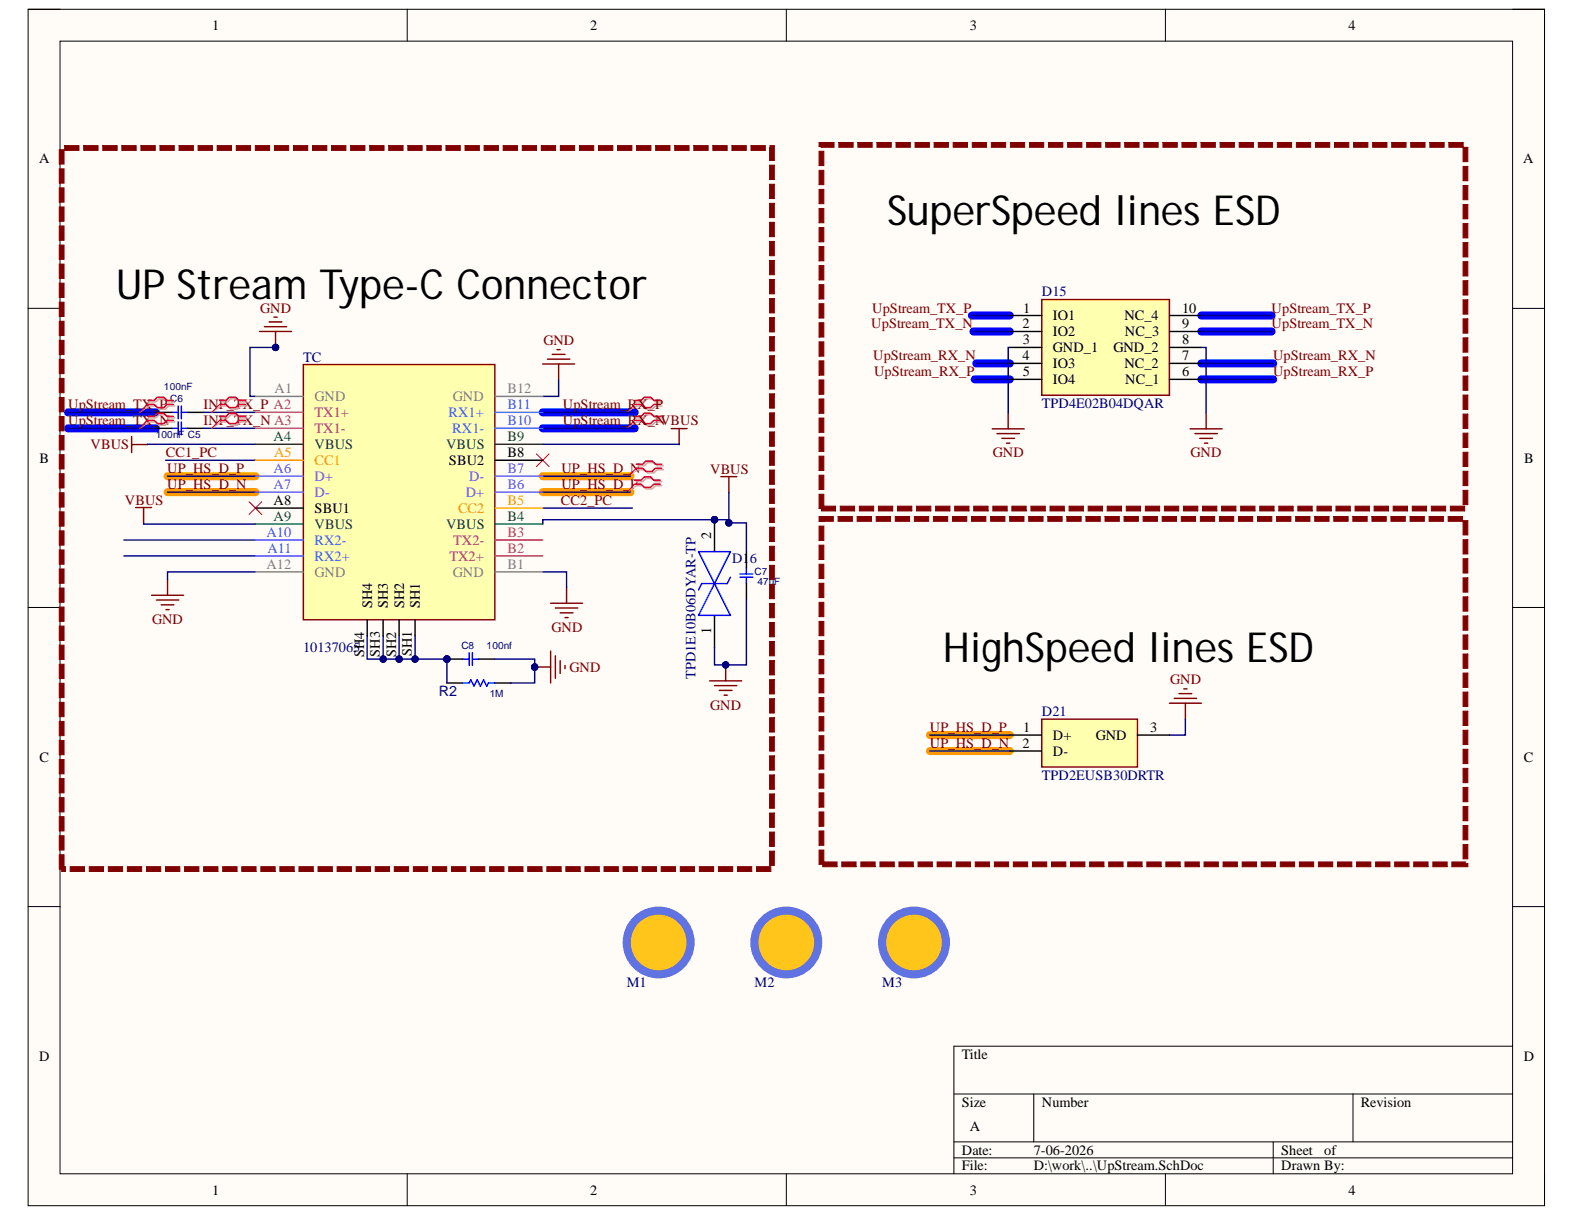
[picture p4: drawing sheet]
<svg xmlns="http://www.w3.org/2000/svg" width="279mm" height="216mm" viewBox="0 0 279 216" stroke-linecap="round" stroke-linejoin="round" font-family="sans-serif">
<defs><g id="words">
<g font-size="7.4">
<text x="157.4" y="39.9">SuperSpeed lines ESD</text>
<text x="20.5" y="53">UP Stream Type-C Connector</text>
<text x="167.2" y="117.5">HighSpeed lines ESD</text>
</g>
<g font-size="2.5">
<text x="37.6" y="5.3">1</text>
<text x="104.7" y="5.3">2</text>
<text x="172.1" y="5.3">3</text>
<text x="239.2" y="5.3">4</text>
<text x="6.9" y="29">A</text>
<text x="270.2" y="29">A</text>
<text x="181.4" y="58.2">2</text>
<text x="181.5" y="55.4">1</text>
<text x="186.8" y="56.8">IO1</text>
<text x="186.8" y="59.7">IO2</text>
<text x="199.5" y="56.8">NC_4</text>
<text x="199.5" y="59.7">NC_3</text>
<text x="209.7" y="58.2">9</text>
<text x="209.7" y="55.4">10</text>
<text x="181.4" y="63.9">4</text>
<text x="181.5" y="61.1">3</text>
<text x="186.8" y="62.5">GND_1</text>
<text x="186.8" y="65.3">IO3</text>
<text x="197.5" y="62.5">GND_2</text>
<text x="199.5" y="65.3">NC_2</text>
<text x="209.7" y="63.9">7</text>
<text x="209.7" y="61.1">8</text>
<text x="181.5" y="66.8">5</text>
<text x="186.8" y="68.1">IO4</text>
<text x="199.6" y="68.1">NC_1</text>
<text x="209.7" y="66.8">6</text>
<text x="7" y="82.1">B</text>
<text x="79.6" y="82.5">SBU2</text>
<text x="90" y="81.1">B8</text>
<text x="270.4" y="82.1">B</text>
<text x="48.5" y="89.6">A8</text>
<text x="55.8" y="91">SBU1</text>
<text x="126.2" y="95.6" transform="rotate(-90 126.2 95.6)">2</text>
<text x="66" y="107.9" transform="rotate(-90 66 107.9)">SH4</text>
<text x="68.8" y="107.9" transform="rotate(-90 68.8 107.9)">SH3</text>
<text x="71.7" y="107.9" transform="rotate(-90 71.7 107.9)">SH2</text>
<text x="74.5" y="107.9" transform="rotate(-90 74.5 107.9)">SH1</text>
<text x="126.2" y="112.4" transform="rotate(-90 126.2 112.4)">1</text>
<text x="64.6" y="116.6" transform="rotate(-90 64.6 116.6)">SH4</text>
<text x="67.4" y="116.5" transform="rotate(-90 67.4 116.5)">SH3</text>
<text x="70.3" y="116.6" transform="rotate(-90 70.3 116.6)">SH2</text>
<text x="73.1" y="116.5" transform="rotate(-90 73.1 116.5)">SH1</text>
<text x="181.5" y="129.8">1</text>
<text x="186.8" y="131.2">D+</text>
<text x="194.4" y="131.2">GND</text>
<text x="204" y="129.8">3</text>
<text x="7" y="135.1">C</text>
<text x="181.4" y="132.7">2</text>
<text x="186.8" y="134.1">D-</text>
<text x="270.3" y="135.1">C</text>
<text x="6.9" y="188.2">D</text>
<text x="170.6" y="187.9">Title</text>
<text x="270.3" y="188.2">D</text>
<text x="170.6" y="196.3">Size</text>
<text x="184.8" y="196.3">Number</text>
<text x="241.4" y="196.3">Revision</text>
<text x="172.1" y="200.6">A</text>
<text x="170.6" y="204.9">Date:</text>
<text x="170.6" y="207.6">File:</text>
<text x="183.4" y="204.9">7-06-2026</text>
<text x="183.4" y="207.6">D:\work\..\UpStream.SchDoc</text>
<text x="227.3" y="204.9">Sheet</text>
<text x="227.3" y="207.6">Drawn By:</text>
<text x="234.9" y="204.9">of</text>
<text x="37.6" y="212">1</text>
<text x="104.7" y="212">2</text>
<text x="172.1" y="212">3</text>
<text x="239.2" y="212">4</text>
</g>
<g font-size="2.5" fill="#000080">
<text x="184.8" y="52.6">D15</text>
<text x="53.8" y="64.2">TC</text>
<text x="184.8" y="72.4">TPD4E02B04DQAR</text>
<text x="129.9" y="99.8">D16</text>
<text x="53.8" y="115.6">10137065</text>
<text x="77.9" y="123.5">R2</text>
<text x="123.4" y="120.5" transform="rotate(-90 123.4 120.5)">TPD1E10B06DYAR-TP</text>
<text x="184.8" y="127">D21</text>
<text x="184.8" y="138.3">TPD2EUSB30DRTR</text>
<text x="111.2" y="175.1">M1</text>
<text x="133.8" y="175.1">M2</text>
<text x="156.5" y="175.1">M3</text>
</g>
<g font-size="2.5" fill="#800000">
<text x="46.2" y="55.4">GND</text>
<text x="154.6" y="58.2">UpStream_TX_N</text>
<text x="154.7" y="55.4">UpStream_TX_P</text>
<text x="225.6" y="55.4">UpStream_TX_P</text>
<text x="225.6" y="58.2">UpStream_TX_N</text>
<text x="96.4" y="61.2">GND</text>
<text x="154.9" y="63.9">UpStream_RX_N</text>
<text x="225.8" y="63.9">UpStream_RX_N</text>
<text x="155.1" y="66.8">UpStream_RX_P</text>
<text x="225.8" y="66.8">UpStream_RX_P</text>
<text x="12.1" y="72.6">UpStream_TX_P</text>
<text x="12.1" y="75.4">UpStream_TX_N</text>
<text x="36.1" y="72.6">INP_TX_P A2</text>
<text x="36.1" y="75.4">INP_TX_N A3</text>
<text x="99.9" y="72.6">UpStream_RX_P</text>
<text x="99.9" y="75.4">UpStream_RX_NVBUS</text>
<text x="16.1" y="79.7">VBUS</text>
<text x="29.4" y="81.1">CC1_PC</text>
<text x="29.7" y="83.9">UP_HS_D_P</text>
<text x="99.6" y="83.9">UP_HS_D_N</text>
<text x="176.1" y="81.1">GND</text>
<text x="211.2" y="81.1">GND</text>
<text x="22.2" y="89.5">VBUS</text>
<text x="29.7" y="86.7">UP_HS_D_N</text>
<text x="99.5" y="89.6">CC2_PC</text>
<text x="99.6" y="86.7">UP_HS_D_P</text>
<text x="126" y="84">VBUS</text>
<text x="27" y="110.7">GND</text>
<text x="97.8" y="112.2">GND</text>
<text x="101" y="119.2">GND</text>
<text x="126" y="125.9">GND</text>
<text x="207.6" y="121.4">GND</text>
<text x="165" y="129.8">UP_HS_D_P</text>
<text x="165" y="132.7">UP_HS_D_N</text>
</g>
<g font-size="2.5" fill="#808080">
<text x="48.7" y="69.7">A1</text>
<text x="55.8" y="71.2">GND</text>
<text x="80.3" y="71.2">GND</text>
<text x="90" y="69.7">B12</text>
<text x="47.3" y="100.9">A12</text>
<text x="90" y="100.9">B1</text>
<text x="55.8" y="102.3">GND</text>
<text x="80.3" y="102.3">GND</text>
</g>
<g font-size="2.5" fill="#c09">
<text x="55.8" y="74">TX1+</text>
<text x="55.8" y="76.8">TX1-</text>
<text x="90" y="95.2">B3</text>
<text x="79.7" y="99.5">TX2+</text>
<text x="80.4" y="96.7">TX2-</text>
<text x="90" y="98">B2</text>
</g>
<g font-size="2.5" fill="#36f">
<text x="79.6" y="74">RX1+</text>
<text x="80.2" y="76.8">RX1-</text>
<text x="90" y="75.4">B10</text>
<text x="90" y="72.6">B11</text>
<text x="47.3" y="95.2">A10</text>
<text x="47.4" y="98">A11</text>
<text x="55.8" y="96.7">RX2-</text>
<text x="55.8" y="99.5">RX2+</text>
</g>
<g font-size="2.5" fill="#008000">
<text x="48.5" y="78.3">A4</text>
<text x="55.8" y="79.7">VBUS</text>
<text x="79.1" y="79.7">VBUS</text>
<text x="90" y="78.3">B9</text>
<text x="48.5" y="92.4">A9</text>
<text x="55.8" y="93.8">VBUS</text>
<text x="79.1" y="93.8">VBUS</text>
<text x="90" y="92.4">B4</text>
</g>
<g font-size="2.5" fill="#90f">
<text x="48.5" y="83.9">A6</text>
<text x="90" y="83.9">B7</text>
<text x="48.5" y="86.7">A7</text>
<text x="55.8" y="85.4">D+</text>
<text x="55.8" y="88.2">D-</text>
<text x="82.6" y="88.2">D+</text>
<text x="83.2" y="85.4">D-</text>
<text x="90" y="86.7">B6</text>
</g>
<g font-size="2.5" fill="#f90">
<text x="48.6" y="81.1">A5</text>
<text x="55.8" y="82.5">CC1</text>
<text x="90" y="89.6">B5</text>
<text x="81.3" y="91">CC2</text>
</g>
<g font-size="1.8" fill="#000080">
<text x="29.1" y="69.2">100nF</text>
<text x="30.2" y="71.3">C6</text>
<text x="27.6" y="77.7">100nF C5</text>
<text x="133.8" y="102">C7</text>
<text x="134.4" y="103.7">47uF</text>
<text x="81.8" y="115.1">C8</text>
<text x="86.3" y="115.1">100nf</text>
<text x="86.9" y="123.6">1M</text>
</g>
</g></defs>
<path d="M5 1.6h269v212.3h-269z" fill-rule="evenodd" fill="#fffcf8"/>
<path d="M5 1.6h269v212.3h-269z" fill="none" stroke="#000" stroke-width=".18"/>
<path d="M10.7 7.3h257.6v200.9h-257.6z" fill-rule="evenodd" fill="#fffcf8"/>
<g fill="none" stroke="#000" stroke-width=".18">
<path d="M5 1.6h5.7M10.7 7.3h257.6v200.9h-257.6zM72.2 1.6v5.7M139.5 1.6v5.7M206.7 1.6v5.7M268.3 1.6h5.7v5.7M5 54.7h5.7M268.3 54.7h5.7M5 107.8h5.7M268.3 107.8h5.7M5 160.8h5.7M268.3 160.8h5.7"/>
<path d="M169.2 194.1h99.1M183.4 194.1v8.5M240 194.1v8.5M268.3 185.6h-99.1v22.6M72.2 208.2v5.7M139.5 208.2v5.7M169.2 202.6h99.1M169.2 205.4h99.1M206.7 208.2v5.7M225.9 202.6v5.6M274 208.2v5.7"/>
</g>
<path d="M29.7 87.3h15.6M29.7 84.5h15.6M96.3 87.3h15.5M96.3 84.5h15.5M165 130.4h14.1M165 133.2h14.1" fill="none" stroke="#f90" stroke-width="1.4"/>
<path d="M172.4 56h6.7M172.7 58.8h6.4M213.1 56h12.5M213.1 58.8h12.5M12.1 73.2h15.5M12.1 76h15.5M96.3 73.2h16.3M96.3 76h16.3M172.9 67.3h6.2M173.2 64.5h5.9M213.1 64.5h12.8M213.1 67.3h12.8" fill="none" stroke="#00f" stroke-width="1.4"/>
<g fill="none" stroke="#800000" stroke-width=".25">
<path d="M23.4 77.4v2.9M23.4 78.9h2.8M96.3 64.6h5.6M97.1 63.7h4M98 62.9h2.2M98.8 62h.6M99.1 64.6v2.8M119.1 76h2.8M120.5 76v2.9M24.1 90h2.8M25.5 90v2.9M127.9 84.6h2.8"/>
<path d="M129.3 84.6v2.8M26.9 105.6h5.7M27.7 106.5h4M28.6 107.3h2.3M29.4 108.1h.6M29.7 102.8v2.8M94.8 118.3h2.9M97.7 107h5.6M97.7 115.5v5.7M98.5 107.9h4M98.5 116.4v3.9M99.4 108.7h2.2"/>
<path d="M99.4 117.2v2.3M100.2 109.6h.6M100.2 118.1v.5M100.5 104.2v2.8"/>
</g>
<path d="M44.2 89l2.2 2.3M46.4 89l-2.2 2.3M95.2 80.5l2.2 2.3M97.4 80.5l-2.2 2.3" fill="none" stroke="#f00" stroke-width=".18"/>
<circle cx="94.8" cy="118.3" r=".57" fill="#000080"/>
<circle cx="94.8" cy="118.3" r=".57" fill="none" stroke="#000080" stroke-width=".18"/>
<path d="M79.3 121.2h2.8M87.8 121.2h2.8" fill="none" stroke="#000" stroke-width=".25"/>
<path d="M82.1 121.2h1.1l.3-.6 .6 1.1 .6-1.1 .5 1.1 .6-1.1 .5 1.1 .3-.5h1.2" fill="none" stroke="#00f" stroke-width=".25"/>
<circle cx="79.3" cy="116.9" r=".57" fill="#000080"/>
<circle cx="79.3" cy="116.9" r=".57" fill="none" stroke="#000080" stroke-width=".18"/>
<path d="M82.1 116.9h1.1M83.2 115.8v2.3M83.8 116.9h1.1M83.8 115.8v2.3" fill="none" stroke="#00f" stroke-width=".25"/>
<path d="M79.3 116.9h2.8" fill="none" stroke="#000" stroke-width=".25"/>
<circle cx="79.3" cy="116.9" r=".57" fill="#000080"/>
<circle cx="79.3" cy="116.9" r=".57" fill="none" stroke="#000080" stroke-width=".18"/>
<path d="M27.6 76h2.9M27.6 73.2h2.9M33.3 76h2.8M33.3 73.2h2.8M84.9 116.9h2.9" fill="none" stroke="#000" stroke-width=".25"/>
<path d="M30.5 76h1.1M30.5 73.2h1.1M31.6 72v2.3M31.6 74.9v2.2M32.2 76h1.1M32.2 72v2.3M32.2 74.9v2.2M32.2 73.2h1.1" fill="none" stroke="#00f" stroke-width=".25"/>
<circle cx="126.7" cy="92.2" r=".57" fill="#000080"/>
<circle cx="126.7" cy="92.2" r=".57" fill="none" stroke="#000080" stroke-width=".18"/>
<path d="M126.7 92.2v5.7M126.7 109.2v5.6" fill="none" stroke="#000" stroke-width=".25"/>
<circle cx="126.7" cy="92.2" r=".57" fill="#000080"/>
<circle cx="126.7" cy="92.2" r=".57" fill="none" stroke="#000080" stroke-width=".18"/>
<path d="M123.9 97.9l5.7 11.3h-5.7l5.7-11.3zM129.6 102.4l-.6 1.1h-4.5l-.6 1.2" fill="none" stroke="#00f" stroke-width=".25"/>
<path d="M128.7 118v2.8M125.9 120.8h5.7M126.7 121.6h4M127.6 122.5h2.3M128.4 123.3h.6" fill="none" stroke="#800000" stroke-width=".25"/>
<circle cx="128.7" cy="118" r=".57" fill="#000080"/>
<circle cx="128.7" cy="118" r=".57" fill="none" stroke="#000080" stroke-width=".18"/>
<path d="M184.8 53.1h22.7v17h-22.7z" fill-rule="evenodd" fill="#ffffb0"/>
<g fill="none" stroke="#800000" stroke-width=".25">
<path d="M46 58.8h5.7M46.9 58h4M47.7 57.1h2.3M48.6 56.3h.6M48.9 58.8v2.8M184.8 53.1h22.7v17h-22.7zM176 76.1h5.7M176.9 76.9h3.9M177.7 77.8h2.3M178.6 78.6h.5M178.9 73.2v2.9M211.1 76.1h5.7"/>
<path d="M212 76.9h3.9M212.8 77.8h2.3M213.7 78.6h.5M214 73.2v2.9M207.5 124.8h5.6M208.3 123.9h4M209.2 123.1h2.2M210 122.2h.6M210.3 124.8v2.8"/>
</g>
<path d="M179.1 56h5.7M179.1 58.8h5.7M207.5 56h5.6M207.5 58.8h5.6M179.1 61.6h5.7M179.1 64.5h5.7M179.1 67.3h5.7M207.5 61.6h5.6M207.5 64.5h5.6M207.5 67.3h5.6M132.4 97.9v2.8M132.4 103.5v2.9" fill="none" stroke="#000" stroke-width=".25"/>
<path d="M131.3 102.4h2.2M131.3 101.8h2.2M132.4 100.7v1.1M132.4 102.4v1.1" fill="none" stroke="#00f" stroke-width=".25"/>
<g fill="#800000" stroke="#800000" stroke-width=".18">
<path d="M145.3 87.7h.8v2.5h-.8zM145.3 84.3h.8v2.5h-.8zM145.3 80.9h.8v2.6h-.8zM145.3 77.5h.8v2.6h-.8zM145.3 74.2h.8v2.5h-.8zM145.3 70.8h.8v2.5h-.8zM145.3 67.4h.8v2.5h-.8zM145.3 64h.8v2.6h-.8zM145.3 60.6h.8v2.6h-.8zM145.3 57.3h.8v2.5h-.8zM145.3 53.9h.8v2.5h-.8zM145.3 50.5h.8v2.5h-.8zM145.3 47.1h.8v2.6h-.8zM145.3 43.7h.8v2.6h-.8zM145.3 40.4h.8v2.5h-.8zM145.3 37h.8v2.5h-.8zM145.3 33.6h.8v2.5h-.8zM145.3 30.2h.8v2.6h-.8zM145.3 26.8h.8v2.6h-.8zM145.3 25.3h2.7v.8h-2.3l.4-.4v.3h-.8zM148.8 25.3h2.5v.8h-2.5zM152.2 25.3h2.5v.8h-2.5zM155.6 25.3h2.5v.8h-2.5zM158.9 25.3h2.6v.8h-2.6zM162.3 25.3h2.6v.8h-2.6zM165.7 25.3h2.5v.8h-2.5zM169.1 25.3h2.5v.8h-2.5zM172.5 25.3h2.5v.8h-2.5zM175.9 25.3h2.5v.8h-2.5zM179.2 25.3h2.6v.8h-2.6zM182.6 25.3h2.6v.8h-2.6zM186 25.3h2.5v.8h-2.5zM189.4 25.3h2.5v.8h-2.5zM192.8 25.3h2.5v.8h-2.5zM196.2 25.3h2.5v.8h-2.5zM199.5 25.3h2.6v.8h-2.6zM202.9 25.3h2.6v.8h-2.6zM206.3 25.3h2.5v.8h-2.5zM209.7 25.3h2.5v.8h-2.5zM213.1 25.3h2.5v.8h-2.5zM216.4 25.3h2.6v.8h-2.6zM219.8 25.3h2.6v.8h-2.6zM223.2 25.3h2.5v.8h-2.5zM226.6 25.3h2.5v.8h-2.5zM230 25.3h2.5v.8h-2.5zM233.4 25.3h2.5v.8h-2.5zM236.7 25.3h2.6v.8h-2.6zM240.1 25.3h2.6v.8h-2.6zM243.5 25.3h2.5v.8h-2.5zM246.9 25.3h2.5v.8h-2.5zM250.3 25.3h2.5v.8h-2.5zM253.6 25.3h2.6v.8h-2.6zM257 25.3h2.6v.8h-2.6zM259.5 26.1h.9v2.6h-.9zM259.5 29.5h.9v2.6h-.9zM259.5 32.9h.9v2.5h-.9zM259.5 36.3h.9v2.5h-.9zM259.5 39.7h.9v2.5h-.9zM259.5 43h.9v2.6h-.9zM259.5 46.4h.9v2.6h-.9zM259.5 49.8h.9v2.5h-.9zM259.5 53.2h.9v2.5h-.9zM259.5 56.6h.9v2.5h-.9zM259.5 59.9h.9v2.6h-.9zM259.5 63.3h.9v2.6h-.9zM259.5 66.7h.9v2.5h-.9zM259.5 70.1h.9v2.5h-.9zM259.5 73.5h.9v2.5h-.9zM259.5 76.8h.9v2.6h-.9zM259.5 80.2h.9v2.6h-.9zM259.5 83.6h.9v2.5h-.9zM259.5 87h.9v2.5h-.9zM257.3 89.8h2.5v.8h-2.5zM253.9 89.8h2.5v.8h-2.5zM250.5 89.8h2.6v.8h-2.6zM247.1 89.8h2.6v.8h-2.6zM243.8 89.8h2.5v.8h-2.5zM240.4 89.8h2.5v.8h-2.5zM237 89.8h2.5v.8h-2.5zM233.6 89.8h2.6v.8h-2.6zM230.2 89.8h2.6v.8h-2.6zM226.9 89.8h2.5v.8h-2.5zM223.5 89.8h2.5v.8h-2.5zM220.1 89.8h2.5v.8h-2.5zM216.7 89.8h2.5v.8h-2.5zM213.3 89.8h2.6v.8h-2.6zM209.9 89.8h2.6v.8h-2.6zM206.6 89.8h2.5v.8h-2.5zM203.2 89.8h2.5v.8h-2.5zM199.8 89.8h2.5v.8h-2.5zM196.4 89.8h2.6v.8h-2.6zM193 89.8h2.6v.8h-2.6zM189.7 89.8h2.5v.8h-2.5zM186.3 89.8h2.5v.8h-2.5zM182.9 89.8h2.5v.8h-2.5zM179.5 89.8h2.5v.8h-2.5zM176.1 89.8h2.6v.8h-2.6zM172.7 89.8h2.6v.8h-2.6zM169.4 89.8h2.5v.8h-2.5zM166 89.8h2.5v.8h-2.5zM162.6 89.8h2.5v.8h-2.5zM159.2 89.8h2.5v.8h-2.5zM155.8 89.8h2.6v.8h-2.6zM152.4 89.8h2.6v.8h-2.6zM149.1 89.8h2.5v.8h-2.5zM145.7 89.8h2.5v.8h-2.5z"/>
<path d="M145.3 150.8h.8v2.5h-.8zM145.3 147.4h.8v2.6h-.8zM145.3 144h.8v2.6h-.8zM145.3 140.7h.8v2.5h-.8zM145.3 137.3h.8v2.5h-.8zM145.3 133.9h.8v2.5h-.8zM145.3 130.5h.8v2.6h-.8zM145.3 127.1h.8v2.6h-.8zM145.3 123.8h.8v2.5h-.8zM145.3 120.4h.8v2.5h-.8zM145.3 117h.8v2.5h-.8zM145.3 113.6h.8v2.6h-.8zM145.3 110.2h.8v2.6h-.8zM145.3 106.9h.8v2.5h-.8zM145.3 103.5h.8v2.5h-.8zM145.3 100.1h.8v2.5h-.8zM145.3 96.7h.8v2.6h-.8zM145.3 93.3h.8v2.6h-.8zM145.3 91.6h2.5v.9h-2.1l.4-.4v.4h-.8zM148.7 91.6h2.5v.9h-2.5zM152.1 91.6h2.5v.9h-2.5zM155.4 91.6h2.6v.9h-2.6zM158.8 91.6h2.6v.9h-2.6zM162.2 91.6h2.5v.9h-2.5zM165.6 91.6h2.5v.9h-2.5zM169 91.6h2.5v.9h-2.5zM172.4 91.6h2.5v.9h-2.5zM175.7 91.6h2.6v.9h-2.6zM179.1 91.6h2.6v.9h-2.6zM182.5 91.6h2.5v.9h-2.5zM185.9 91.6h2.5v.9h-2.5zM189.3 91.6h2.5v.9h-2.5zM192.6 91.6h2.6v.9h-2.6zM196 91.6h2.6v.9h-2.6zM199.4 91.6h2.5v.9h-2.5zM202.8 91.6h2.5v.9h-2.5zM206.2 91.6h2.5v.9h-2.5zM209.6 91.6h2.5v.9h-2.5zM212.9 91.6h2.6v.9h-2.6zM216.3 91.6h2.6v.9h-2.6zM219.7 91.6h2.5v.9h-2.5zM223.1 91.6h2.5v.9h-2.5zM226.5 91.6h2.5v.9h-2.5zM229.8 91.6h2.6v.9h-2.6zM233.2 91.6h2.6v.9h-2.6zM236.6 91.6h2.5v.9h-2.5zM240 91.6h2.5v.9h-2.5zM243.4 91.6h2.5v.9h-2.5zM246.8 91.6h2.5v.9h-2.5zM250.1 91.6h2.6v.9h-2.6zM253.5 91.6h2.6v.9h-2.6zM256.9 91.6h2.5v.9h-2.5zM259.5 92.4h.9v2.5h-.9zM259.5 95.7h.9v2.6h-.9zM259.5 99.1h.9v2.6h-.9zM259.5 102.5h.9v2.5h-.9zM259.5 105.9h.9v2.5h-.9zM259.5 109.3h.9v2.5h-.9zM259.5 112.6h.9v2.6h-.9zM259.5 116h.9v2.6h-.9zM259.5 119.4h.9v2.5h-.9zM259.5 122.8h.9v2.5h-.9zM259.5 126.2h.9v2.5h-.9zM259.5 129.5h.9v2.6h-.9zM259.5 132.9h.9v2.6h-.9zM259.5 136.3h.9v2.5h-.9zM259.5 139.7h.9v2.5h-.9zM259.5 143.1h.9v2.5h-.9zM259.5 146.4h.9v2.6h-.9zM259.5 149.8h.9v2.6h-.9zM257.6 152.9h2.4l-.5 .4v-.1h.9v.6h-2.8zM254.2 152.9h2.5v.9h-2.5zM250.8 152.9h2.5v.9h-2.5zM247.4 152.9h2.5v.9h-2.5zM244 152.9h2.6v.9h-2.6zM240.6 152.9h2.6v.9h-2.6zM237.3 152.9h2.5v.9h-2.5zM233.9 152.9h2.5v.9h-2.5zM230.5 152.9h2.5v.9h-2.5zM227.1 152.9h2.6v.9h-2.6zM223.7 152.9h2.6v.9h-2.6zM220.4 152.9h2.5v.9h-2.5zM217 152.9h2.5v.9h-2.5zM213.6 152.9h2.5v.9h-2.5zM210.2 152.9h2.5v.9h-2.5zM206.8 152.9h2.6v.9h-2.6zM203.4 152.9h2.6v.9h-2.6zM200.1 152.9h2.5v.9h-2.5zM196.7 152.9h2.5v.9h-2.5zM193.3 152.9h2.5v.9h-2.5zM189.9 152.9h2.6v.9h-2.6zM186.5 152.9h2.6v.9h-2.6zM183.2 152.9h2.5v.9h-2.5zM179.8 152.9h2.5v.9h-2.5zM176.4 152.9h2.5v.9h-2.5zM173 152.9h2.5v.9h-2.5zM169.6 152.9h2.6v.9h-2.6zM166.2 152.9h2.6v.9h-2.6zM162.9 152.9h2.5v.9h-2.5zM159.5 152.9h2.5v.9h-2.5zM156.1 152.9h2.5v.9h-2.5zM152.7 152.9h2.5v.9h-2.5zM149.3 152.9h2.6v.9h-2.6zM145.9 152.9h2.6v.9h-2.6z"/>
<path d="M10.5 151.6h.9v2.6h-.9zM10.5 148.3h.9v2.5h-.9zM10.5 144.9h.9v2.5h-.9zM10.5 141.5h.9v2.5h-.9zM10.5 138.1h.9v2.6h-.9zM10.5 134.7h.9v2.6h-.9zM10.5 131.4h.9v2.5h-.9zM10.5 128h.9v2.5h-.9zM10.5 124.6h.9v2.5h-.9zM10.5 121.2h.9v2.6h-.9zM10.5 117.8h.9v2.6h-.9zM10.5 114.5h.9v2.5h-.9zM10.5 111.1h.9v2.5h-.9zM10.5 107.7h.9v2.5h-.9zM10.5 104.3h.9v2.6h-.9zM10.5 100.9h.9v2.6h-.9zM10.5 97.6h.9v2.5h-.9zM10.5 94.2h.9v2.5h-.9zM10.5 90.8h.9v2.5h-.9zM10.5 87.4h.9v2.6h-.9zM10.5 84h.9v2.6h-.9zM10.5 80.7h.9v2.5h-.9zM10.5 77.3h.9v2.5h-.9zM10.5 73.9h.9v2.5h-.9zM10.5 70.5h.9v2.6h-.9zM10.5 67.1h.9v2.6h-.9zM10.5 63.8h.9v2.5h-.9zM10.5 60.4h.9v2.5h-.9zM10.5 57h.9v2.5h-.9zM10.5 53.6h.9v2.5h-.9zM10.5 50.2h.9v2.6h-.9zM10.5 46.9h.9v2.5h-.9zM10.5 43.5h.9v2.5h-.9zM10.5 40.1h.9v2.5h-.9zM10.5 36.7h.9v2.5h-.9zM10.5 33.3h.9v2.6h-.9zM10.5 30h.9v2.5h-.9zM10.5 26.6h.9v2.5h-.9zM11.5 25.8h2.5v.9h-2.5zM14.9 25.8h2.5v.9h-2.5zM18.2 25.8h2.6v.9h-2.6zM21.6 25.8h2.6v.9h-2.6zM25 25.8h2.5v.9h-2.5zM28.4 25.8h2.5v.9h-2.5zM31.8 25.8h2.5v.9h-2.5zM35.1 25.8h2.6v.9h-2.6zM38.5 25.8h2.6v.9h-2.6zM41.9 25.8h2.5v.9h-2.5zM45.3 25.8h2.5v.9h-2.5zM48.7 25.8h2.5v.9h-2.5zM52.1 25.8h2.5v.9h-2.5zM55.4 25.8h2.6v.9h-2.6zM58.8 25.8h2.6v.9h-2.6zM62.2 25.8h2.5v.9h-2.5zM65.6 25.8h2.5v.9h-2.5zM69 25.8h2.5v.9h-2.5zM72.4 25.8h2.5v.9h-2.5zM75.7 25.8h2.6v.9h-2.6zM79.1 25.8h2.6v.9h-2.6zM82.5 25.8h2.5v.9h-2.5zM85.9 25.8h2.5v.9h-2.5zM89.3 25.8h2.5v.9h-2.5zM92.6 25.8h2.6v.9h-2.6zM96 25.8h2.6v.9h-2.6zM99.4 25.8h2.5v.9h-2.5zM102.8 25.8h2.5v.9h-2.5zM106.2 25.8h2.5v.9h-2.5zM109.6 25.8h2.5v.9h-2.5zM112.9 25.8h2.6v.9h-2.6zM116.3 25.8h2.6v.9h-2.6zM119.7 25.8h2.5v.9h-2.5zM123.1 25.8h2.5v.9h-2.5zM126.5 25.8h2.5v.9h-2.5zM129.8 25.8h2.6v.9h-2.6zM133.2 25.8h2.6v.9h-2.6zM136.6 25.8h.8v2.7h-.9v-2.2l.4 .4h-.3zM136.5 29.3h.9v2.5h-.9zM136.5 32.7h.9v2.5h-.9zM136.5 36.1h.9v2.5h-.9zM136.5 39.4h.9v2.6h-.9zM136.5 42.8h.9v2.6h-.9zM136.5 46.2h.9v2.5h-.9zM136.5 49.6h.9v2.5h-.9zM136.5 53h.9v2.5h-.9zM136.5 56.3h.9v2.6h-.9zM136.5 59.7h.9v2.6h-.9zM136.5 63.1h.9v2.5h-.9zM136.5 66.5h.9v2.5h-.9zM136.5 69.9h.9v2.5h-.9zM136.5 73.3h.9v2.5h-.9zM136.5 76.6h.9v2.6h-.9zM136.5 80h.9v2.5h-.9zM136.5 83.4h.9v2.5h-.9zM136.5 86.8h.9v2.5h-.9zM136.5 90.2h.9v2.5h-.9zM136.5 93.5h.9v2.6h-.9zM136.5 96.9h.9v2.5h-.9zM136.5 100.3h.9v2.5h-.9zM136.5 103.7h.9v2.5h-.9zM136.5 107.1h.9v2.5h-.9zM136.5 110.4h.9v2.6h-.9zM136.5 113.8h.9v2.5h-.9zM136.5 117.2h.9v2.5h-.9zM136.5 120.6h.9v2.5h-.9zM136.5 124h.9v2.5h-.9zM136.5 127.3h.9v2.6h-.9zM136.5 130.7h.9v2.6h-.9zM136.5 134.1h.9v2.5h-.9zM136.5 137.5h.9v2.5h-.9zM136.5 140.9h.9v2.5h-.9zM136.5 144.2h.9v2.6h-.9zM136.5 147.6h.9v2.6h-.9zM136.5 151h.9v2.5h-.9zM134.2 153.8h2.5v.8h-2.5zM130.8 153.8h2.6v.8h-2.6zM127.4 153.8h2.6v.8h-2.6zM124.1 153.8h2.5v.8h-2.5zM120.7 153.8h2.5v.8h-2.5zM117.3 153.8h2.5v.8h-2.5zM113.9 153.8h2.6v.8h-2.6zM110.5 153.8h2.6v.8h-2.6zM107.1 153.8h2.6v.8h-2.6zM103.8 153.8h2.5v.8h-2.5zM100.4 153.8h2.5v.8h-2.5zM97 153.8h2.5v.8h-2.5zM93.6 153.8h2.6v.8h-2.6zM90.2 153.8h2.6v.8h-2.6zM86.9 153.8h2.5v.8h-2.5zM83.5 153.8h2.5v.8h-2.5zM80.1 153.8h2.5v.8h-2.5zM76.7 153.8h2.5v.8h-2.5zM73.3 153.8h2.6v.8h-2.6zM69.9 153.8h2.6v.8h-2.6zM66.6 153.8h2.5v.8h-2.5zM63.2 153.8h2.5v.8h-2.5zM59.8 153.8h2.5v.8h-2.5zM56.4 153.8h2.6v.8h-2.6zM53 153.8h2.6v.8h-2.6zM49.7 153.8h2.5v.8h-2.5zM46.3 153.8h2.5v.8h-2.5zM42.9 153.8h2.5v.8h-2.5zM39.5 153.8h2.5v.8h-2.5zM36.1 153.8h2.6v.8h-2.6zM32.7 153.8h2.6v.8h-2.6zM29.4 153.8h2.5v.8h-2.5zM26 153.8h2.5v.8h-2.5zM22.6 153.8h2.5v.8h-2.5zM19.2 153.8h2.6v.8h-2.6zM15.8 153.8h2.6v.8h-2.6zM12.5 153.8h2.5v.8h-2.5zM10.9 153.8h.7v.8h-.7z"/>
</g>
<path d="M112.9 71.3h1.1l.6-.5h1.1l.6 .5h1.1M112.9 72h1.1l.6 .6h1.1l.6-.6h1.1M112.9 74.1h1.1l.6-.5h1.1l.6 .5h1.1M112.9 74.9h1.1l.6 .5h1.1l.6-.5h1.1M112.9 85.5h1.1l.6-.6h1.1l.6 .6h1.1M112.9 86.2h1.1l.6 .5h1.1l.6-.5h1.1M113.2 82.6h1.1l.6-.5h1.1l.6 .5h1.1M113.2 83.3h1.1l.6 .6h1.1l.6-.6h1.1" fill="none" stroke="#d0a19e" stroke-width=".25"/>
<path d="M112.9 72l-1.7 1.2M112.9 74.9l-1.7 1.1M112.9 86.2l-1.7 1.1M113.2 83.3l-1.7 1.2" fill="none" stroke="#d0a19e" stroke-width=".18"/>
<path d="M112.6 71h1.1l.6-.5h1.1l.6 .5h1.1M112.6 71.7h1.1l.6 .6h1.1l.6-.6h1.1M112.6 73.9h1.1l.6-.6h1.1l.6 .6h1.1M112.6 74.6h1.1l.6 .5h1.1l.6-.5h1.1M112.6 85.2h1.1l.6-.6h1.1l.6 .6h1.1M112.6 85.9h1.1l.6 .6h1.1l.6-.6h1.1M112.9 82.4h1.1l.6-.6h1.1l.6 .6h1.1M112.9 83.1h1.1l.6 .5h1.1l.6-.5h1.1" fill="none" stroke="#f00" stroke-width=".25"/>
<path d="M112.6 71.7l-1.4 1.5M112.6 74.6l-1.4 1.4M112.6 85.9l-1.4 1.4M112.9 83.1l-1.4 1.4" fill="none" stroke="#f00" stroke-width=".18"/>
<circle cx="48.9" cy="61.6" r=".57" fill="#000080"/>
<circle cx="48.9" cy="61.6" r=".57" fill="none" stroke="#000080" stroke-width=".18"/>
<g fill="none" stroke="#000080" stroke-width=".25">
<path d="M45.3 78.8l-19.1 .1M96.3 78.8l24.2 .1M99.1 67.4v2.9h-2.8M25.5 92.9v.1h19.8M29.4 81.6h15.9M29.7 87.3h15.6M29.7 84.5h15.6M96.3 90.1h15.9M96.3 87.3h15.5M96.3 84.5h15.5M45.3 101.5h-15.6v1.3M73.6 112.8v4.1h-2.8"/>
<path d="M96.3 101.5h4.2v2.7"/>
</g>
<circle cx="73.6" cy="116.9" r=".57" fill="#000080"/>
<circle cx="73.6" cy="116.9" r=".57" fill="none" stroke="#000080" stroke-width=".18"/>
<circle cx="70.8" cy="116.9" r=".57" fill="#000080"/>
<circle cx="70.8" cy="116.9" r=".57" fill="none" stroke="#000080" stroke-width=".18"/>
<path d="M65.1 112.8v4.1h2.9v-4.1" fill="none" stroke="#000080" stroke-width=".25"/>
<circle cx="68" cy="116.9" r=".57" fill="#000080"/>
<circle cx="68" cy="116.9" r=".57" fill="none" stroke="#000080" stroke-width=".18"/>
<path d="M70.8 112.8v4.1h-2.8" fill="none" stroke="#000080" stroke-width=".25"/>
<circle cx="68" cy="116.9" r=".57" fill="#000080"/>
<circle cx="68" cy="116.9" r=".57" fill="none" stroke="#000080" stroke-width=".18"/>
<circle cx="70.8" cy="116.9" r=".57" fill="#000080"/>
<circle cx="70.8" cy="116.9" r=".57" fill="none" stroke="#000080" stroke-width=".18"/>
<path d="M73.6 116.9h5.7" fill="none" stroke="#000080" stroke-width=".25"/>
<circle cx="73.6" cy="116.9" r=".57" fill="#000080"/>
<circle cx="73.6" cy="116.9" r=".57" fill="none" stroke="#000080" stroke-width=".18"/>
<circle cx="79.3" cy="116.9" r=".57" fill="#000080"/>
<circle cx="79.3" cy="116.9" r=".57" fill="none" stroke="#000080" stroke-width=".18"/>
<path d="M79.3 116.9v4.3" fill="none" stroke="#000080" stroke-width=".25"/>
<circle cx="79.3" cy="116.9" r=".57" fill="#000080"/>
<circle cx="79.3" cy="116.9" r=".57" fill="none" stroke="#000080" stroke-width=".18"/>
<path d="M94.8 118.3v2.9h-4.2" fill="none" stroke="#000080" stroke-width=".25"/>
<circle cx="94.8" cy="118.3" r=".57" fill="#000080"/>
<circle cx="94.8" cy="118.3" r=".57" fill="none" stroke="#000080" stroke-width=".18"/>
<path d="M87.8 116.9h7v1.4" fill="none" stroke="#000080" stroke-width=".25"/>
<circle cx="94.8" cy="118.3" r=".57" fill="#000080"/>
<circle cx="94.8" cy="118.3" r=".57" fill="none" stroke="#000080" stroke-width=".18"/>
<path d="M172.4 56h6.7M172.7 58.8h6.4M213.1 56h12.5M213.1 58.8h12.5M172.9 67.3h6.2M173.2 64.5h5.9M179.1 61.6h-.2v11.6M213.1 61.6h.9v11.6M213.1 64.5h12.8M213.1 67.3h12.8M126.7 92.2h-30.4v.8M210.3 127.6v2.8h-2.8" fill="none" stroke="#000080" stroke-width=".25"/>
<circle cx="126.7" cy="92.2" r=".57" fill="#000080"/>
<circle cx="126.7" cy="92.2" r=".57" fill="none" stroke="#000080" stroke-width=".18"/>
<path d="M48.9 61.9v-.3h-4.6v8.7h1" fill="none" stroke="#000080" stroke-width=".25"/>
<circle cx="48.9" cy="61.6" r=".57" fill="#000080"/>
<circle cx="48.9" cy="61.6" r=".57" fill="none" stroke="#000080" stroke-width=".18"/>
<path d="M132.4 106.4v11.6h-5.7v-3.2" fill="none" stroke="#000080" stroke-width=".25"/>
<circle cx="128.7" cy="118" r=".57" fill="#000080"/>
<circle cx="128.7" cy="118" r=".57" fill="none" stroke="#000080" stroke-width=".18"/>
<path d="M22 95.8h23.3M22 98.6h23.3M129.3 87.4v5.4" fill="none" stroke="#000080" stroke-width=".25"/>
<circle cx="129.3" cy="92.8" r=".57" fill="#000080"/>
<circle cx="129.3" cy="92.8" r=".57" fill="none" stroke="#000080" stroke-width=".18"/>
<path d="M126.7 92.2h2.3v.6h3.4v5.1" fill="none" stroke="#000080" stroke-width=".25"/>
<circle cx="126.7" cy="92.2" r=".57" fill="#000080"/>
<circle cx="126.7" cy="92.2" r=".57" fill="none" stroke="#000080" stroke-width=".18"/>
<circle cx="129.3" cy="92.8" r=".57" fill="#000080"/>
<circle cx="129.3" cy="92.8" r=".57" fill="none" stroke="#000080" stroke-width=".18"/>
<path d="M12.1 73.2h15.5M12.1 76h15.5M36.1 73.2h9.2M36.1 76h9.2M96.3 73.2h16.3M96.3 76h16.3" fill="none" stroke="#000080" stroke-width=".25"/>
<path d="M26.5 71.3h1.1l.6-.5h1.1l.6 .5h1.1M26.5 72h1.1l.6 .6h1.1l.6-.6h1.1M26.5 74.1h1.1l.6-.5h1.1l.6 .5h1.1M26.5 74.9h1.1l.6 .5h1.1l.6-.5h1.1M39.3 71.3h1.1l.5-.5h1.2l.6 .5h1.1M39.3 72h1.1l.5 .6h1.2l.6-.6h1.1M39.3 74.1h1.1l.5-.5h1.2l.6 .5h1.1M39.3 74.9h1.1l.5 .5h1.2l.6-.5h1.1" fill="none" stroke="#d0a19e" stroke-width=".25"/>
<path d="M26.5 72l-1.7 1.2M26.5 74.9l-1.7 1.1M39.3 72l-1.7 1.2M39.3 74.9l-1.7 1.1" fill="none" stroke="#d0a19e" stroke-width=".18"/>
<path d="M26.2 71h1.2l.5-.5h1.2l.5 .5h1.2M26.2 71.7h1.2l.5 .6h1.2l.5-.6h1.2M26.2 73.9h1.2l.5-.6h1.2l.5 .6h1.2M26.2 74.6h1.2l.5 .5h1.2l.5-.5h1.2M39 71h1.1l.6-.5h1.1l.6 .5h1.1M39 71.7h1.1l.6 .6h1.1l.6-.6h1.1M39 73.9h1.1l.6-.6h1.1l.6 .6h1.1M39 74.6h1.1l.6 .5h1.1l.6-.5h1.1" fill="none" stroke="#f00" stroke-width=".25"/>
<path d="M26.2 71.7l-1.4 1.5M26.2 74.6l-1.4 1.4M39 71.7l-1.4 1.5M39 74.6l-1.4 1.4" fill="none" stroke="#f00" stroke-width=".18"/>
<path d="M53.8 64.7h34v45.2h-34z" fill-rule="evenodd" fill="#ffffb0"/>
<path d="M53.8 64.7h34v45.2h-34z" fill="none" stroke="#800000" stroke-width=".25"/>
<path d="M45.3 90.1h8.5M87.8 81.6h8.5M65.1 109.9v2.9M68 109.9v2.9M70.8 109.9v2.9M73.6 109.9v2.9" fill="none" stroke="#000" stroke-width=".25"/>
<path d="M45.3 70.3h8.5M87.8 70.3h8.5M45.3 101.5h8.5M87.8 101.5h8.5" fill="none" stroke="#808080" stroke-width=".25"/>
<path d="M45.3 73.2h8.5M45.3 76h8.5M87.8 98.6h8.5M87.8 95.8h8.5" fill="none" stroke="#c09" stroke-width=".25"/>
<path d="M45.3 78.8h8.5M87.8 78.8h8.5M45.3 93h8.5M87.8 93h8.5" fill="none" stroke="#008000" stroke-width=".25"/>
<path d="M45.3 81.6h8.5M87.8 90.1h8.5" fill="none" stroke="#f90" stroke-width=".25"/>
<path d="M45.3 84.5h8.5M45.3 87.3h8.5M87.8 84.5h8.5M87.8 87.3h8.5" fill="none" stroke="#90f" stroke-width=".25"/>
<path d="M87.8 76h8.5M87.8 73.2h8.5M45.3 95.8h8.5M45.3 98.6h8.5" fill="none" stroke="#36f" stroke-width=".25"/>
<path d="M184.8 127.6h17v8.5h-17z" fill-rule="evenodd" fill="#ffffb0"/>
<path d="M184.8 127.6h17v8.5h-17z" fill="none" stroke="#800000" stroke-width=".25"/>
<path d="M179.1 130.4h5.7M179.1 133.2h5.7M201.8 130.4h5.7" fill="none" stroke="#000" stroke-width=".25"/>
<path d="M165 130.4h14.1M165 133.2h14.1" fill="none" stroke="#000080" stroke-width=".25"/>
<circle cx="139.5" cy="167.2" r="5.7" fill="#ffc51a"/>
<circle cx="139.5" cy="167.2" r="5.7" fill="none" stroke="#5f74e2" stroke-width="1.4"/>
<circle cx="116.8" cy="167.2" r="5.7" fill="#ffc51a"/>
<circle cx="116.8" cy="167.2" r="5.7" fill="none" stroke="#5f74e2" stroke-width="1.4"/>
<circle cx="162.1" cy="167.2" r="5.7" fill="#ffc51a"/>
<circle cx="162.1" cy="167.2" r="5.7" fill="none" stroke="#5f74e2" stroke-width="1.4"/>
<use href="#words"/>
</svg>
